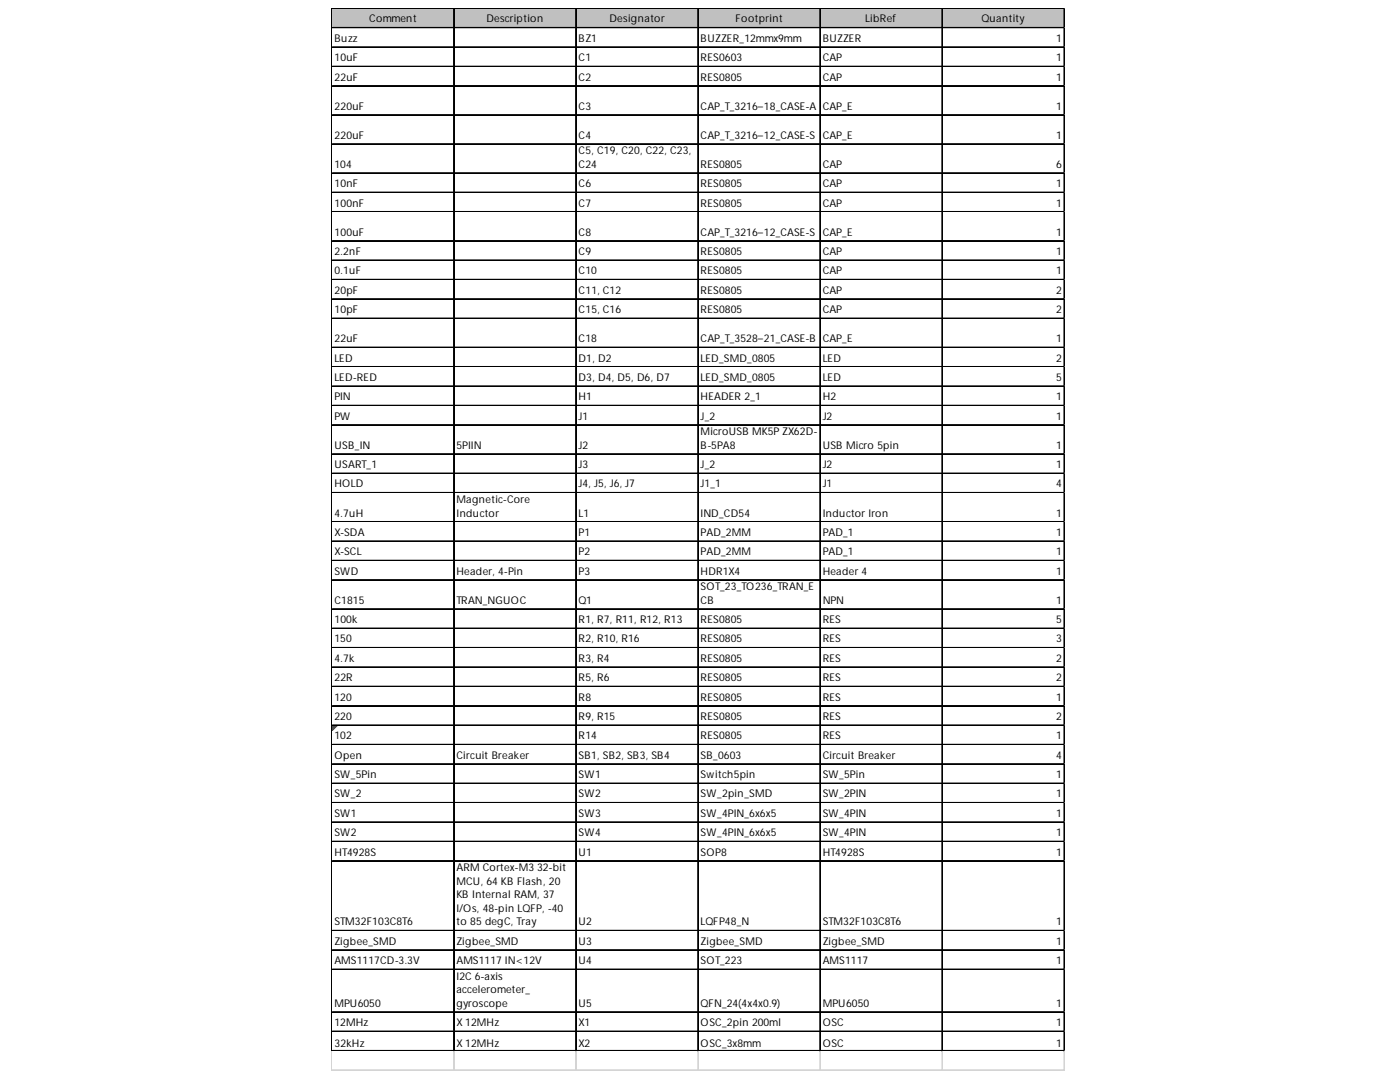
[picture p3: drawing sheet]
<svg xmlns="http://www.w3.org/2000/svg" width="279mm" height="216mm" viewBox="0 0 279 216" stroke-linecap="round" stroke-linejoin="round" font-family="sans-serif">
<defs><g id="words">
<g font-size="2.1">
<text x="73.7" y="4.5">Comment</text>
<text x="97.1" y="4.5">Description</text>
<text x="121.6" y="4.5">Designator</text>
<text x="146.8" y="4.5">Footprint</text>
<text x="172.7" y="4.5">LibRef</text>
<text x="195.9" y="4.5">Quantity</text>
<text x="66.7" y="8.3">Buzz</text>
<text x="115.5" y="8.3">BZ1</text>
<text x="139.8" y="8.3">BUZZER_12mmx9mm</text>
<text x="164.2" y="8.3">BUZZER</text>
<text x="210.8" y="8.3">1</text>
<text x="66.7" y="12.2">10uF</text>
<text x="66.7" y="16.1">22uF</text>
<text x="115.5" y="12.2">C1</text>
<text x="115.5" y="16.1">C2</text>
<text x="139.8" y="12.2">RES0603</text>
<text x="139.8" y="16.1">RES0805</text>
<text x="164.2" y="12.2">CAP</text>
<text x="164.2" y="16.1">CAP</text>
<text x="210.8" y="12.2">1</text>
<text x="210.8" y="16.1">1</text>
<text x="66.7" y="21.9">220uF</text>
<text x="115.5" y="21.9">C3</text>
<text x="139.8" y="21.9">CAP_T_3216–18_CASE-A</text>
<text x="164.2" y="21.9">CAP_E</text>
<text x="210.8" y="21.9">1</text>
<text x="66.7" y="27.7">220uF</text>
<text x="115.5" y="27.7">C4</text>
<text x="139.8" y="27.7">CAP_T_3216–12_CASE-S</text>
<text x="164.2" y="27.7">CAP_E</text>
<text x="210.8" y="27.7">1</text>
<text x="66.7" y="33.5">104</text>
<text x="115.5" y="30.8">C5, C19, C20, C22, C23,</text>
<text x="115.5" y="33.5">C24</text>
<text x="139.8" y="33.5">RES0805</text>
<text x="164.2" y="33.5">CAP</text>
<text x="210.8" y="33.5">6</text>
<text x="66.7" y="37.3">10nF</text>
<text x="66.7" y="41.2">100nF</text>
<text x="115.5" y="37.3">C6</text>
<text x="115.5" y="41.2">C7</text>
<text x="139.8" y="37.3">RES0805</text>
<text x="139.8" y="41.2">RES0805</text>
<text x="164.2" y="37.3">CAP</text>
<text x="164.2" y="41.2">CAP</text>
<text x="210.8" y="37.3">1</text>
<text x="210.8" y="41.2">1</text>
<text x="66.7" y="47">100uF</text>
<text x="115.5" y="47">C8</text>
<text x="139.8" y="47">CAP_T_3216–12_CASE-S</text>
<text x="164.2" y="47">CAP_E</text>
<text x="210.8" y="47">1</text>
<text x="66.7" y="50.9">2.2nF</text>
<text x="115.5" y="50.9">C9</text>
<text x="139.8" y="50.9">RES0805</text>
<text x="164.2" y="50.9">CAP</text>
<text x="210.8" y="50.9">1</text>
<text x="66.7" y="54.7">0.1uF</text>
<text x="66.7" y="58.6">20pF</text>
<text x="115.5" y="54.7">C10</text>
<text x="115.5" y="58.6">C11, C12</text>
<text x="139.8" y="54.7">RES0805</text>
<text x="139.8" y="58.6">RES0805</text>
<text x="164.2" y="54.7">CAP</text>
<text x="164.2" y="58.6">CAP</text>
<text x="210.8" y="54.7">1</text>
<text x="210.8" y="58.6">2</text>
<text x="66.7" y="62.5">10pF</text>
<text x="115.5" y="62.5">C15, C16</text>
<text x="139.8" y="62.5">RES0805</text>
<text x="164.2" y="62.5">CAP</text>
<text x="210.8" y="62.5">2</text>
<text x="66.7" y="68.3">22uF</text>
<text x="115.5" y="68.3">C18</text>
<text x="139.8" y="68.3">CAP_T_3528–21_CASE-B</text>
<text x="164.2" y="68.3">CAP_E</text>
<text x="210.8" y="68.3">1</text>
<text x="66.7" y="72.1">LED</text>
<text x="66.7" y="76">LED-RED</text>
<text x="115.5" y="72.1">D1, D2</text>
<text x="115.5" y="76">D3, D4, D5, D6, D7</text>
<text x="139.8" y="72.1">LED_SMD_0805</text>
<text x="139.8" y="76">LED_SMD_0805</text>
<text x="164.2" y="72.1">LED</text>
<text x="164.2" y="76">LED</text>
<text x="210.8" y="72.1">2</text>
<text x="210.8" y="76">5</text>
<text x="66.7" y="79.9">PIN</text>
<text x="66.7" y="83.7">PW</text>
<text x="115.5" y="79.9">H1</text>
<text x="115.5" y="83.7">J1</text>
<text x="139.8" y="79.9">HEADER 2_1</text>
<text x="139.8" y="83.7">J_2</text>
<text x="164.2" y="79.9">H2</text>
<text x="164.2" y="83.7">J2</text>
<text x="210.8" y="79.9">1</text>
<text x="210.8" y="83.7">1</text>
<text x="66.7" y="89.5">USB_IN</text>
<text x="91.1" y="89.5">5PIIN</text>
<text x="115.5" y="89.5">J2</text>
<text x="139.8" y="86.8">MicroUSB MK5P ZX62D-</text>
<text x="139.8" y="89.5">B-5PA8</text>
<text x="164.2" y="89.5">USB Micro 5pin</text>
<text x="210.8" y="89.5">1</text>
<text x="66.7" y="93.4">USART_1</text>
<text x="115.5" y="93.4">J3</text>
<text x="139.8" y="93.4">J_2</text>
<text x="164.2" y="93.4">J2</text>
<text x="210.8" y="93.4">1</text>
<text x="66.7" y="97.3">HOLD</text>
<text x="91.1" y="100.4">Magnetic-Core</text>
<text x="115.5" y="97.3">J4, J5, J6, J7</text>
<text x="139.8" y="97.3">J1_1</text>
<text x="164.2" y="97.3">J1</text>
<text x="210.8" y="97.3">4</text>
<text x="66.7" y="103.1">4.7uH</text>
<text x="66.7" y="106.9">X-SDA</text>
<text x="91.1" y="103.1">Inductor</text>
<text x="115.5" y="103.1">L1</text>
<text x="115.5" y="106.9">P1</text>
<text x="139.8" y="103.1">IND_CD54</text>
<text x="139.8" y="106.9">PAD_2MM</text>
<text x="164.2" y="103.1">Inductor Iron</text>
<text x="164.2" y="106.9">PAD_1</text>
<text x="210.8" y="103.1">1</text>
<text x="210.8" y="106.9">1</text>
<text x="66.7" y="110.8">X-SCL</text>
<text x="115.5" y="110.8">P2</text>
<text x="139.8" y="110.8">PAD_2MM</text>
<text x="164.2" y="110.8">PAD_1</text>
<text x="210.8" y="110.8">1</text>
<text x="66.7" y="114.7">SWD</text>
<text x="91.1" y="114.7">Header, 4-Pin</text>
<text x="115.5" y="114.7">P3</text>
<text x="139.8" y="114.7">HDR1X4</text>
<text x="139.8" y="117.8">SOT_23_TO236_TRAN_E</text>
<text x="164.2" y="114.7">Header 4</text>
<text x="210.8" y="114.7">1</text>
<text x="66.7" y="120.5">C1815</text>
<text x="66.7" y="124.3">100k</text>
<text x="91.1" y="120.5">TRAN_NGUOC</text>
<text x="115.5" y="120.5">Q1</text>
<text x="115.5" y="124.3">R1, R7, R11, R12, R13</text>
<text x="139.8" y="120.5">CB</text>
<text x="139.8" y="124.3">RES0805</text>
<text x="164.2" y="120.5">NPN</text>
<text x="164.2" y="124.3">RES</text>
<text x="210.8" y="120.5">1</text>
<text x="210.8" y="124.3">5</text>
<text x="66.7" y="128.2">150</text>
<text x="115.5" y="128.2">R2, R10, R16</text>
<text x="139.8" y="128.2">RES0805</text>
<text x="164.2" y="128.2">RES</text>
<text x="210.8" y="128.2">3</text>
<text x="66.7" y="132.1">4.7k</text>
<text x="66.7" y="135.9">22R</text>
<text x="115.5" y="132.1">R3, R4</text>
<text x="115.5" y="135.9">R5, R6</text>
<text x="139.8" y="132.1">RES0805</text>
<text x="139.8" y="135.9">RES0805</text>
<text x="164.2" y="132.1">RES</text>
<text x="164.2" y="135.9">RES</text>
<text x="210.8" y="132.1">2</text>
<text x="210.8" y="135.9">2</text>
<text x="66.7" y="139.8">120</text>
<text x="66.7" y="143.7">220</text>
<text x="115.5" y="139.8">R8</text>
<text x="115.5" y="143.7">R9, R15</text>
<text x="139.8" y="139.8">RES0805</text>
<text x="139.8" y="143.7">RES0805</text>
<text x="164.2" y="139.8">RES</text>
<text x="164.2" y="143.7">RES</text>
<text x="210.8" y="139.8">1</text>
<text x="210.8" y="143.7">2</text>
<text x="66.7" y="147.5">102</text>
<text x="115.5" y="147.5">R14</text>
<text x="139.8" y="147.5">RES0805</text>
<text x="164.2" y="147.5">RES</text>
<text x="210.8" y="147.5">1</text>
<text x="66.7" y="151.4">Open</text>
<text x="66.7" y="155.3">SW_5Pin</text>
<text x="91.1" y="151.4">Circuit Breaker</text>
<text x="115.5" y="151.4">SB1, SB2, SB3, SB4</text>
<text x="115.5" y="155.3">SW1</text>
<text x="139.8" y="151.4">SB_0603</text>
<text x="139.8" y="155.3">Switch5pin</text>
<text x="164.2" y="151.4">Circuit Breaker</text>
<text x="164.2" y="155.3">SW_5Pin</text>
<text x="210.8" y="151.4">4</text>
<text x="210.8" y="155.3">1</text>
<text x="66.7" y="159.1">SW_2</text>
<text x="115.5" y="159.1">SW2</text>
<text x="139.8" y="159.1">SW_2pin_SMD</text>
<text x="164.2" y="159.1">SW_2PIN</text>
<text x="210.8" y="159.1">1</text>
<text x="66.7" y="163">SW1</text>
<text x="66.7" y="166.9">SW2</text>
<text x="115.5" y="163">SW3</text>
<text x="115.5" y="166.9">SW4</text>
<text x="139.8" y="163">SW_4PIN_6x6x5</text>
<text x="139.8" y="166.9">SW_4PIN_6x6x5</text>
<text x="164.2" y="163">SW_4PIN</text>
<text x="164.2" y="166.9">SW_4PIN</text>
<text x="210.8" y="163">1</text>
<text x="210.8" y="166.9">1</text>
<text x="66.7" y="170.7">HT4928S</text>
<text x="91.1" y="173.8">ARM Cortex-M3 32-bit</text>
<text x="115.5" y="170.7">U1</text>
<text x="139.8" y="170.7">SOP8</text>
<text x="164.2" y="170.7">HT4928S</text>
<text x="210.8" y="170.7">1</text>
<text x="91.1" y="176.5">MCU, 64 KB Flash, 20</text>
<text x="91.1" y="179.2">KB Internal RAM, 37</text>
<text x="66.7" y="184.6">STM32F103C8T6</text>
<text x="91.1" y="181.9">I/Os, 48-pin LQFP, -40</text>
<text x="91.1" y="184.6">to 85 degC, Tray</text>
<text x="115.5" y="184.6">U2</text>
<text x="139.8" y="184.6">LQFP48_N</text>
<text x="164.2" y="184.6">STM32F103C8T6</text>
<text x="210.8" y="184.6">1</text>
<text x="66.7" y="188.5">Zigbee_SMD</text>
<text x="91.1" y="188.5">Zigbee_SMD</text>
<text x="115.5" y="188.5">U3</text>
<text x="139.8" y="188.5">Zigbee_SMD</text>
<text x="164.2" y="188.5">Zigbee_SMD</text>
<text x="210.8" y="188.5">1</text>
<text x="66.7" y="192.4">AMS1117CD-3.3V</text>
<text x="91.1" y="192.4">AMS1117 IN&lt;12V</text>
<text x="91.1" y="195.5">I2C 6-axis</text>
<text x="115.5" y="192.4">U4</text>
<text x="139.8" y="192.4">SOT_223</text>
<text x="164.2" y="192.4">AMS1117</text>
<text x="210.8" y="192.4">1</text>
<text x="66.7" y="200.9">MPU6050</text>
<text x="91.1" y="198.2">accelerometer_</text>
<text x="91.1" y="200.9">gyroscope</text>
<text x="115.5" y="200.9">U5</text>
<text x="139.8" y="200.9">QFN_24(4x4x0.9)</text>
<text x="164.2" y="200.9">MPU6050</text>
<text x="210.8" y="200.9">1</text>
<text x="66.7" y="204.7">12MHz</text>
<text x="66.7" y="209">32kHz</text>
<text x="91.1" y="204.7">X 12MHz</text>
<text x="91.1" y="209">X 12MHz</text>
<text x="115.5" y="204.7">X1</text>
<text x="115.5" y="209">X2</text>
<text x="139.8" y="204.7">OSC_2pin 200ml</text>
<text x="139.8" y="209">OSC_3x8mm</text>
<text x="164.2" y="204.7">OSC</text>
<text x="164.2" y="209">OSC</text>
<text x="210.8" y="204.7">1</text>
<text x="210.8" y="209">1</text>
</g>
</g></defs>
<path d="M66.3 1.7h146.2v4h-146.2z" fill="#c0c0c0"/>
<path d="M66.3 144.8h1" fill="none" stroke="#008000" stroke-width=".2"/>
<path d="M66.3 144.8h1v.2h-1z" fill="#008000"/>
<path d="M66.3 145h.8" fill="none" stroke="#008000" stroke-width=".2"/>
<path d="M66.3 145h.8v.2h-.8z" fill="#008000"/>
<path d="M66.3 145.2h.6" fill="none" stroke="#008000" stroke-width=".2"/>
<path d="M66.3 145.2h.6v.2h-.6z" fill="#008000"/>
<path d="M66.3 145.4h.4" fill="none" stroke="#008000" stroke-width=".2"/>
<path d="M66.3 145.4h.4v.2h-.4z" fill="#008000"/>
<path d="M66.3 145.6h.2" fill="none" stroke="#008000" stroke-width=".2"/>
<path d="M66.3 145.6h.2v.2h-.2z" fill="#008000"/>
<g fill="none" stroke="#000" stroke-width=".2">
<path d="M66.2 1.6v208.2M66.3 1.6v208.2M66.3 1.6h146.2M66.3 1.7h146.2M66.3 5.5h146.2M66.3 5.6h146.2M66.3 9.3h146.2M66.3 9.4h146.2M66.3 13.2h146.2M66.3 13.3h146.2M66.3 17.1h146.2M66.3 17.2h146.2"/>
<path d="M90.5 1.8v208M90.6 1.8v208M114.9 1.8v208M115 1.8v208M139.2 1.8v208M139.3 1.8v208M163.6 1.8v208M163.7 1.8v208M188 1.8v208M188.1 1.8v208M212.3 1.8v208M212.4 1.8v208"/>
<path d="M66.3 22.9h146.2M66.3 23h146.2M66.3 28.7h146.2M66.3 28.8h146.2M66.3 34.5h146.2M66.3 34.6h146.2M66.3 38.3h146.2M66.3 38.4h146.2M66.3 42.2h146.2M66.3 42.3h146.2M66.3 48h146.2M66.3 48.1h146.2"/>
<path d="M66.3 51.9h146.2M66.3 52h146.2M66.3 55.7h146.2M66.3 55.8h146.2M66.3 59.6h146.2M66.3 59.7h146.2M66.3 63.5h146.2M66.3 63.6h146.2M66.3 69.3h146.2M66.3 69.4h146.2M66.3 73.1h146.2M66.3 73.2h146.2"/>
<path d="M66.3 77h146.2M66.3 77.1h146.2M66.3 80.9h146.2M66.3 81h146.2M66.3 84.7h146.2M66.3 84.8h146.2M66.3 90.5h146.2M66.3 90.6h146.2M66.3 94.4h146.2M66.3 94.5h146.2M66.3 98.3h146.2M66.3 98.4h146.2"/>
<path d="M66.3 104.1h146.2M66.3 104.2h146.2M66.3 107.9h146.2M66.3 108h146.2M66.3 111.8h146.2M66.3 111.9h146.2M66.3 115.7h146.2M66.3 115.8h146.2M66.3 121.5h146.2M66.3 125.3h146.2M66.3 125.4h146.2M66.3 129.2h146.2"/>
<path d="M66.3 129.3h146.2M66.3 133.1h146.2M66.3 136.9h146.2M66.3 137h146.2M66.3 140.8h146.2M66.3 140.9h146.2M66.3 144.6h146.2M66.3 144.7h146.2M66.3 148.5h146.2M66.3 148.6h146.2M66.3 152.4h146.2M66.3 152.5h146.2"/>
<path d="M66.3 156.2h146.2M66.3 156.3h146.2M66.3 160.1h146.2M66.3 160.2h146.2M66.3 164h146.2M66.3 164.1h146.2M66.3 167.8h146.2M66.3 167.9h146.2M66.3 171.7h146.2M66.3 171.8h146.2M66.3 185.6h146.2M66.3 185.7h146.2"/>
<path d="M66.3 189.5h146.2M66.3 189.6h146.2M66.3 193.4h146.2M66.3 193.5h146.2M66.3 201.9h146.2M66.3 202h146.2M66.3 205.7h146.2M66.3 205.8h146.2M66.3 209.6h146.2M66.3 209.7h146.2"/>
</g>
<g fill="none" stroke="#d4d4d4" stroke-width=".2">
<path d="M212.5 1.6h.1M66.2 209.8v3.9M66.3 209.8v3.9M90.5 209.8v3.9M90.6 209.8v3.9M114.9 209.8v3.9M115 209.8v3.9M139.2 209.8v3.9M139.3 209.8v3.9M163.6 209.8v3.9M163.7 209.8v3.9M188 209.8v3.9"/>
<path d="M188.1 209.8v3.9M212.3 209.8v3.9M212.4 209.8v3.9"/>
</g>
<path d="M212.5 1.6l.1 .2z" fill="#d4d4d4"/>
<path d="M212.5 5.5h.1" fill="none" stroke="#d4d4d4" stroke-width=".2"/>
<path d="M212.5 5.5l.1 .2z" fill="#d4d4d4"/>
<path d="M212.5 9.3h.1" fill="none" stroke="#d4d4d4" stroke-width=".2"/>
<path d="M212.5 9.3l.1 .2z" fill="#d4d4d4"/>
<path d="M212.5 13.2h.1" fill="none" stroke="#d4d4d4" stroke-width=".2"/>
<path d="M212.5 13.2l.1 .2z" fill="#d4d4d4"/>
<path d="M212.5 17.1h.1" fill="none" stroke="#d4d4d4" stroke-width=".2"/>
<path d="M212.5 17.1l.1 .2z" fill="#d4d4d4"/>
<path d="M212.5 22.9h.1" fill="none" stroke="#d4d4d4" stroke-width=".2"/>
<path d="M212.5 22.9l.1 .2z" fill="#d4d4d4"/>
<path d="M212.5 28.7h.1" fill="none" stroke="#d4d4d4" stroke-width=".2"/>
<path d="M212.5 28.7l.1 .2z" fill="#d4d4d4"/>
<path d="M212.5 34.5h.1" fill="none" stroke="#d4d4d4" stroke-width=".2"/>
<path d="M212.5 34.5l.1 .2z" fill="#d4d4d4"/>
<path d="M212.5 38.3h.1" fill="none" stroke="#d4d4d4" stroke-width=".2"/>
<path d="M212.5 38.3l.1 .2z" fill="#d4d4d4"/>
<path d="M212.5 42.2h.1" fill="none" stroke="#d4d4d4" stroke-width=".2"/>
<path d="M212.5 42.2l.1 .2z" fill="#d4d4d4"/>
<path d="M212.5 48h.1" fill="none" stroke="#d4d4d4" stroke-width=".2"/>
<path d="M212.5 48l.1 .2z" fill="#d4d4d4"/>
<path d="M212.5 51.9h.1" fill="none" stroke="#d4d4d4" stroke-width=".2"/>
<path d="M212.5 51.9l.1 .2z" fill="#d4d4d4"/>
<path d="M212.5 55.7h.1" fill="none" stroke="#d4d4d4" stroke-width=".2"/>
<path d="M212.5 55.7l.1 .2z" fill="#d4d4d4"/>
<path d="M212.5 59.6h.1" fill="none" stroke="#d4d4d4" stroke-width=".2"/>
<path d="M212.5 59.6l.1 .2z" fill="#d4d4d4"/>
<path d="M212.5 63.5h.1" fill="none" stroke="#d4d4d4" stroke-width=".2"/>
<path d="M212.5 63.5l.1 .2z" fill="#d4d4d4"/>
<path d="M212.5 69.3h.1" fill="none" stroke="#d4d4d4" stroke-width=".2"/>
<path d="M212.5 69.3l.1 .2z" fill="#d4d4d4"/>
<path d="M212.5 73.1h.1" fill="none" stroke="#d4d4d4" stroke-width=".2"/>
<path d="M212.5 73.1l.1 .2z" fill="#d4d4d4"/>
<path d="M212.5 77h.1" fill="none" stroke="#d4d4d4" stroke-width=".2"/>
<path d="M212.5 77l.1 .2z" fill="#d4d4d4"/>
<path d="M212.5 80.9h.1" fill="none" stroke="#d4d4d4" stroke-width=".2"/>
<path d="M212.5 80.9l.1 .2z" fill="#d4d4d4"/>
<path d="M212.5 84.7h.1" fill="none" stroke="#d4d4d4" stroke-width=".2"/>
<path d="M212.5 84.7l.1 .2z" fill="#d4d4d4"/>
<path d="M212.5 90.5h.1" fill="none" stroke="#d4d4d4" stroke-width=".2"/>
<path d="M212.5 90.5l.1 .2z" fill="#d4d4d4"/>
<path d="M212.5 94.4h.1" fill="none" stroke="#d4d4d4" stroke-width=".2"/>
<path d="M212.5 94.4l.1 .2z" fill="#d4d4d4"/>
<path d="M212.5 98.3h.1" fill="none" stroke="#d4d4d4" stroke-width=".2"/>
<path d="M212.5 98.3l.1 .1z" fill="#d4d4d4"/>
<path d="M212.5 104.1h.1" fill="none" stroke="#d4d4d4" stroke-width=".2"/>
<path d="M212.5 104.1l.1 .1z" fill="#d4d4d4"/>
<path d="M212.5 107.9h.1" fill="none" stroke="#d4d4d4" stroke-width=".2"/>
<path d="M212.5 107.9l.1 .2z" fill="#d4d4d4"/>
<path d="M212.5 111.8h.1" fill="none" stroke="#d4d4d4" stroke-width=".2"/>
<path d="M212.5 111.8l.1 .2z" fill="#d4d4d4"/>
<path d="M212.5 115.7h.1" fill="none" stroke="#d4d4d4" stroke-width=".2"/>
<path d="M212.5 115.7l.1 .1z" fill="#d4d4d4"/>
<path d="M212.5 121.5h.1" fill="none" stroke="#d4d4d4" stroke-width=".2"/>
<path d="M212.5 121.5l.1 .1z" fill="#d4d4d4"/>
<path d="M212.5 125.3h.1" fill="none" stroke="#d4d4d4" stroke-width=".2"/>
<path d="M212.5 125.3l.1 .2z" fill="#d4d4d4"/>
<path d="M212.5 129.2h.1" fill="none" stroke="#d4d4d4" stroke-width=".2"/>
<path d="M212.5 129.2l.1 .2z" fill="#d4d4d4"/>
<path d="M212.5 133.1h.1" fill="none" stroke="#d4d4d4" stroke-width=".2"/>
<path d="M212.5 133.1l.1 .1z" fill="#d4d4d4"/>
<path d="M212.5 136.9h.1" fill="none" stroke="#d4d4d4" stroke-width=".2"/>
<path d="M212.5 136.9l.1 .2z" fill="#d4d4d4"/>
<path d="M212.5 140.8h.1" fill="none" stroke="#d4d4d4" stroke-width=".2"/>
<path d="M212.5 140.8l.1 .2z" fill="#d4d4d4"/>
<path d="M212.5 144.6h.1" fill="none" stroke="#d4d4d4" stroke-width=".2"/>
<path d="M212.5 144.6l.1 .2z" fill="#d4d4d4"/>
<path d="M212.5 148.5h.1" fill="none" stroke="#d4d4d4" stroke-width=".2"/>
<path d="M212.5 148.5l.1 .2z" fill="#d4d4d4"/>
<path d="M212.5 152.4h.1" fill="none" stroke="#d4d4d4" stroke-width=".2"/>
<path d="M212.5 152.4l.1 .2z" fill="#d4d4d4"/>
<path d="M212.5 156.2h.1" fill="none" stroke="#d4d4d4" stroke-width=".2"/>
<path d="M212.5 156.2l.1 .2z" fill="#d4d4d4"/>
<path d="M212.5 160.1h.1" fill="none" stroke="#d4d4d4" stroke-width=".2"/>
<path d="M212.5 160.1l.1 .2z" fill="#d4d4d4"/>
<path d="M212.5 164h.1" fill="none" stroke="#d4d4d4" stroke-width=".2"/>
<path d="M212.5 164l.1 .2z" fill="#d4d4d4"/>
<path d="M212.5 167.8h.1" fill="none" stroke="#d4d4d4" stroke-width=".2"/>
<path d="M212.5 167.8l.1 .2z" fill="#d4d4d4"/>
<path d="M212.5 171.7h.1" fill="none" stroke="#d4d4d4" stroke-width=".2"/>
<path d="M212.5 171.7l.1 .2z" fill="#d4d4d4"/>
<path d="M212.5 185.6h.1" fill="none" stroke="#d4d4d4" stroke-width=".2"/>
<path d="M212.5 185.6l.1 .2z" fill="#d4d4d4"/>
<path d="M212.5 189.5h.1" fill="none" stroke="#d4d4d4" stroke-width=".2"/>
<path d="M212.5 189.5l.1 .2z" fill="#d4d4d4"/>
<path d="M212.5 193.4h.1" fill="none" stroke="#d4d4d4" stroke-width=".2"/>
<path d="M212.5 193.4l.1 .2z" fill="#d4d4d4"/>
<path d="M212.5 201.9h.1" fill="none" stroke="#d4d4d4" stroke-width=".2"/>
<path d="M212.5 201.9l.1 .2z" fill="#d4d4d4"/>
<path d="M212.5 205.7h.1" fill="none" stroke="#d4d4d4" stroke-width=".2"/>
<path d="M212.5 205.7l.1 .2z" fill="#d4d4d4"/>
<path d="M212.5 209.6h.1" fill="none" stroke="#d4d4d4" stroke-width=".2"/>
<path d="M212.5 209.6l.1 .2z" fill="#d4d4d4"/>
<path d="M66.2 213.5h146.4M66.2 213.6h146.4" fill="none" stroke="#d4d4d4" stroke-width=".2"/>
<use href="#words"/>
</svg>
